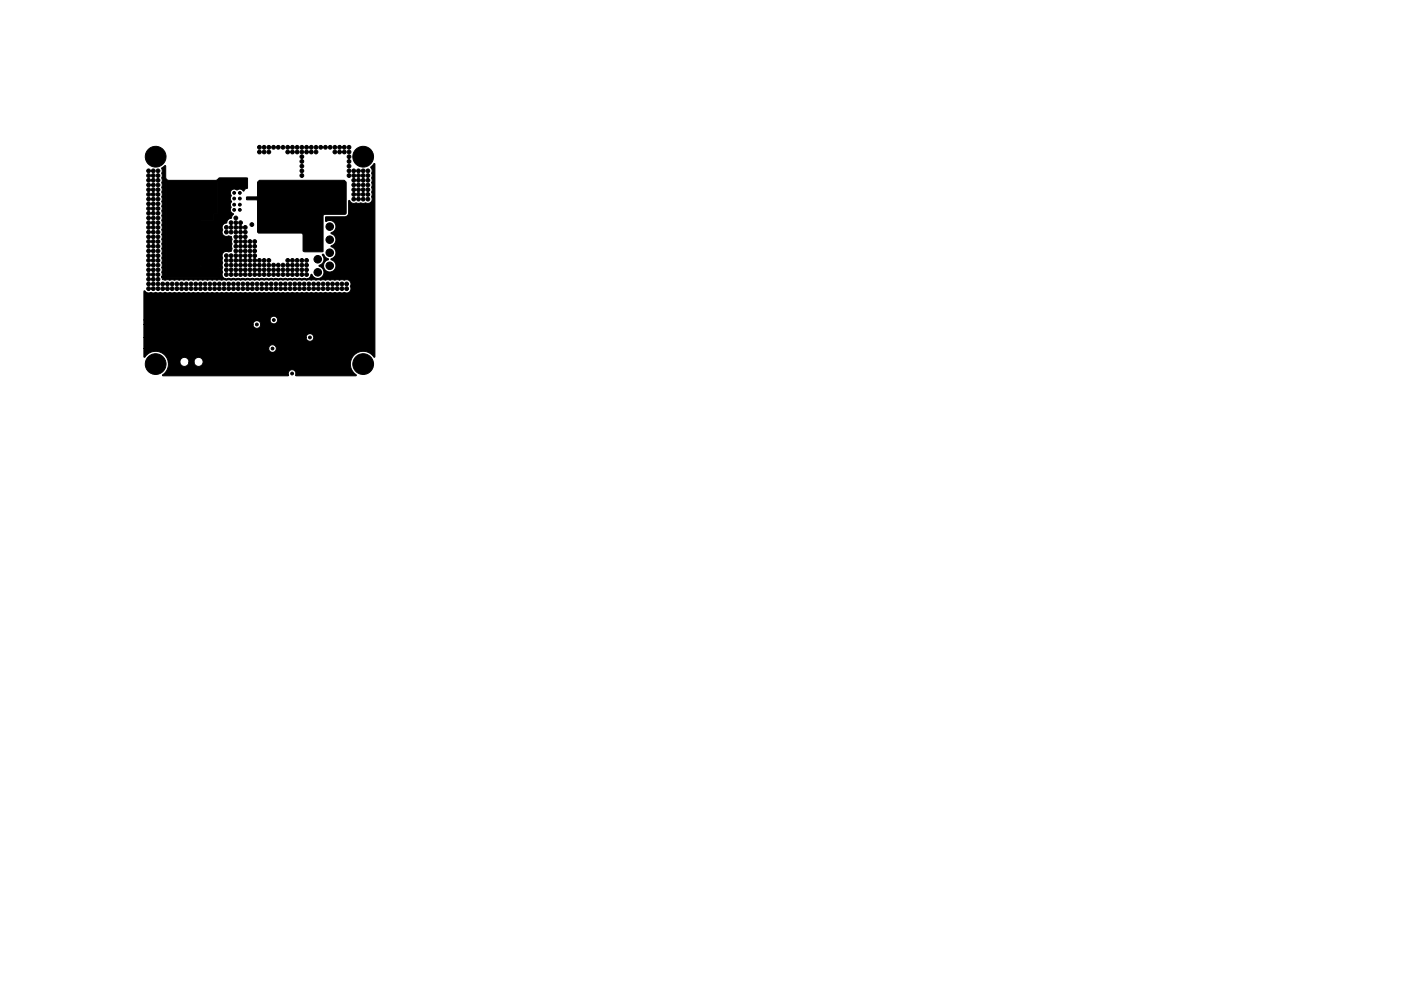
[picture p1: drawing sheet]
<svg xmlns="http://www.w3.org/2000/svg" width="297mm" height="210mm" viewBox="0 0 297 210" stroke-linecap="round" stroke-linejoin="round" font-family="sans-serif">
<g fill="#000" stroke="#000" stroke-width=".21">
<path d="M54.6 38.6l.5-.4h17.8l.5 .4v6.7l-.3 .2h-4.3l-.3 .2v7.7h-4l-.2-.1v-3.6l-.3-.3h-9.1l-.3-.1v-6.8l-.2-.1h-2l-.1-.1v-.5h2.1l.2-.2zM34.3 35.6l.6-.4h.2l.1 2.5 .2 .4 .4 .2h9.9l.8-.6 5.9 .1 .1 2.1-.5 .2-.3 .5-.7-.5-.7 .2-.5-.2a.89 .89 0 0 0-.9 .5 .89 .89 0 0 0 .1 1 1.31 1.31 0 0 0 .1 1.3l-.2 .7a.51 .51 0 0 1 0 .7 1.01 1.01 0 0 0 .6 1.1l-.5 .9a1.12 1.12 0 0 0-1 1 .97 .97 0 0 0-.8 1.5 .95 .95 0 0 0 .2 1.1 .95 .95 0 0 0 1.2 .1l.5 .2 .1 .6-.1 1.3a1.16 1.16 0 0 1-.2 1.2l-.4 .2-.4-.2a.96 .96 0 0 0-.9 .5 .96 .96 0 0 0 0 1l-.1 .4 .1 .6-.1 .4 .1 1.4a1.17 1.17 0 0 0 .6 1.6l.7-.2 .3 .2 .7-.2 .3 .2 .7-.2 .3 .2 .7-.2 .3 .2 .7-.2 .3 .2 .7-.2 .3 .2 .7-.2 .3 .2 .7-.2 .3 .2 .7-.2 .3 .2 .7-.2 .3 .2 .7-.2 .3 .2 .7-.2 .3 .2 .7-.2 .3 .2 .7-.2 .3 .2 .7-.2 .3 .2 .7-.2 .3 .2 .7-.2 .4 .2a1.02 1.02 0 0 0 1.1-1l.9 .8 .5 .1 .6-.2a1.33 1.33 0 0 0 .7-1.3 1.33 1.33 0 0 0-1-1.1v-.2a1.32 1.32 0 0 0 .6-2.2l.3-.1 .5 .6 .5 .3v.2a1.32 1.32 0 0 0-.7 2.1 1.32 1.32 0 0 0 2.2-.1 1.32 1.32 0 0 0-.9-2v-.2l.5-.2a1.31 1.31 0 0 0 .5-1.3 1.31 1.31 0 0 0-.9-1l-.1-.2 .2-.1a1.32 1.32 0 0 0 .8-1.4 1.32 1.32 0 0 0-1-1.1l.1-.3a1.31 1.31 0 0 0 .8-1.7 1.31 1.31 0 0 0-1.9-.6l-.2-.1 .1-.9h4l.5-.2 .3-.6v-2.6l.2-.1 .2 .4a1.03 1.03 0 0 0 1.3 .1l.3 .2 1.5-.2a.99 .99 0 0 0 1.2-.1 .99 .99 0 0 0 .2-1.2l.1-.5-.1-.5 .1-.5-.1-.5 .1-.5-.1-.5 .1-.5-.1-1.5a1.11 1.11 0 0 0-.2-1.2l.8-.8v41.1a2.77 2.77 0 0 0-3.7-.9 2.77 2.77 0 0 0-1.1 3.6l.9 1.2h-12.7l-.1-.3a.85 .85 0 0 0-1-1 .85 .85 0 0 0-.5 1.3h-26.6l-.1-.2a2.71 2.71 0 0 0 1.2-2.6l2.4-.1a.96 .96 0 0 0 1 .9 .96 .96 0 0 0 1-.9h1l.1 .2a.96 .96 0 0 0 1.5 .5 .96 .96 0 0 0-.2-1.6 .96 .96 0 0 0-1.4 .9l-1-.1a.96 .96 0 0 0-1-.9 .96 .96 0 0 0-1 1h-2.4l-.1-.2a2.77 2.77 0 0 0-2.2-2 2.77 2.77 0 0 0-2.8 1.2l-.1-1.9h26.5v.2a.81 .81 0 0 0 1.3 .5 .81 .81 0 0 0-.2-1.4 .81 .81 0 0 0-1.1 .7h-26.5v-2.3h34.4v.2a.81 .81 0 0 0 1.3 .4 .81 .81 0 0 0-.1-1.3 .81 .81 0 0 0-1.2 .7h-34.4v-2.8h23.1l.1 .2a.81 .81 0 0 0 1.3 .5 .81 .81 0 0 0-.2-1.4 .81 .81 0 0 0-1.2 .7h-23.1v-.9h26.7l.1 .2a.81 .81 0 0 0 1.2 .4 .81 .81 0 0 0-.1-1.3 .81 .81 0 0 0-1.2 .7h-26.7v-6.1h.3a1.03 1.03 0 0 0 1.3 .2l.3 .2 .6-.2 .4 .2 .6-.2 .4 .2 .6-.2 .4 .2 .6-.2 .4 .2 .6-.2 .4 .2 .6-.2 .4 .2 .6-.2 .4 .2 .6-.2 .4 .2 .6-.2 .4 .2 .6-.2 .4 .2 .6-.2 .4 .2 .6-.2 .4 .2 .6-.2 .4 .2 .6-.2 .4 .2 .6-.2 .4 .2 .6-.2 .4 .2 .6-.2 .4 .2 .6-.2 .4 .2 .6-.2 .4 .2 .6-.2 .4 .2 .6-.2 .4 .2 .6-.2 .4 .2 .6-.2 .4 .2 .6-.2 .4 .2 .6-.2 .4 .2 .6-.2 .4 .2 .6-.2 .4 .2 .6-.2 .4 .2 .6-.2 .4 .2 .6-.2 .4 .2 .6-.2 .4 .2 .6-.2 .4 .2 .6-.2 .4 .2 .6-.2 .4 .2 .6-.2 .4 .2 .6-.2 .4 .2 .6-.2 .4 .2 3.5-.2a.99 .99 0 0 0 1.2-.1 .99 .99 0 0 0 .2-1.2 .95 .95 0 0 0-.2-1.1 .95 .95 0 0 0-1.2-.1l-3.5-.2-.4 .2-.6-.2-.4 .2-.6-.2-1.4 .2-.7-.2-.3 .2-.3-.2-.7 .2-.3-.2-.7 .2-.3-.2-.7 .2-.3-.2-.7 .2-.3-.2-.7 .2-.3-.2-.7 .2-.3-.2-.7 .2-.3-.2-.7 .2-.3-.2-.7 .2-.3-.2-.7 .2-.3-.2-.7 .2-.3-.2-.7 .2-.3-.2-.7 .2-.3-.2-.7 .2-.3-.2-.7 .2-.3-.2-.7 .2-.3-.2-.7 .2-.3-.2-.7 .2-.4-.2-.6 .2-.4-.2-.6 .2-.4-.2-.6 .2-.4-.2-.6 .2-.4-.2-.6 .2-.4-.2-.6 .2-.4-.2-.6 .2-.4-.2-.6 .2-.4-.2-.6 .2-2.4-.2a.86 .86 0 0 1-1.3-.6h1l.2 .3 10.8-.1 .3-.4v-1.5l-.3-.4h-3.6l-.3-.3v-9.5l.2-.1h2.6v-1.4l1-.2v-6.6h-10.9v20.2h-1l.1-.5-.1-.5 .1-.5-.1-.5 .1-.5-.1-.5 .1-.5-.1-.5 .1-.5-.1-.5 .1-.5-.1-.5 .1-.5-.1-.5 .1-.5-.1-.5 .1-.5-.1-.5 .1-.5-.1-.5 .1-.5-.1-.5 .1-.5-.1-.5 .1-.5-.1-.5 .1-.5-.1-.5 .1-.5-.1-.5 .1-.5-.1-.5 .1-.5-.1-.5 .1-.5-.1-.5 .1-.5-.1-.5 .1-.5-.1-.5 .1-.5-.1-.5 .1-.5zM35.3 38.5h10.9v6.6l-1 .2v1.4h-2.6l-.2 .1v9.5l.3 .3h3.6l.3 .4v1.5l-.3 .4-10.8 .1-.2-.3zM66.6 45.9h1.6v1.6h-1.6z"/>
<circle cx="31.5" cy="39.2" r=".4"/>
<circle cx="31.5" cy="37.2" r=".4"/>
<circle cx="31.5" cy="38.2" r=".4"/>
<circle cx="31.5" cy="36.2" r=".4"/>
<circle cx="32.5" cy="39.2" r=".4"/>
<circle cx="32.5" cy="38.2" r=".4"/>
<circle cx="32.5" cy="37.2" r=".4"/>
<circle cx="32.5" cy="36.2" r=".4"/>
<circle cx="33" cy="33.2" r="2.2"/>
<circle cx="33.5" cy="39.2" r=".4"/>
<circle cx="33.5" cy="37.2" r=".4"/>
<circle cx="33.5" cy="38.2" r=".4"/>
<circle cx="33.5" cy="36.2" r=".4"/>
<circle cx="55" cy="32.2" r=".4"/>
<circle cx="55" cy="31.2" r=".4"/>
<circle cx="56" cy="32.2" r=".4"/>
<circle cx="56" cy="31.2" r=".4"/>
<circle cx="57" cy="32.2" r=".4"/>
<circle cx="57" cy="31.2" r=".4"/>
<circle cx="58" cy="31.2" r=".4"/>
<circle cx="59" cy="31.2" r=".4"/>
<circle cx="60" cy="31.2" r=".4"/>
<circle cx="61" cy="32.2" r=".4"/>
<circle cx="61" cy="31.2" r=".4"/>
<circle cx="62" cy="32.2" r=".4"/>
<circle cx="62" cy="31.2" r=".4"/>
<circle cx="63" cy="32.2" r=".4"/>
<circle cx="63" cy="31.2" r=".4"/>
<circle cx="64" cy="39.2" r=".4"/>
<circle cx="64" cy="32.2" r=".4"/>
<circle cx="64" cy="33.2" r=".4"/>
<circle cx="64" cy="35.2" r=".4"/>
<circle cx="64" cy="37.2" r=".4"/>
<circle cx="64" cy="31.2" r=".4"/>
<circle cx="64" cy="36.2" r=".4"/>
<circle cx="64" cy="34.2" r=".4"/>
<circle cx="65" cy="32.2" r=".4"/>
<circle cx="65" cy="31.2" r=".4"/>
<circle cx="66" cy="32.2" r=".4"/>
<circle cx="66" cy="31.2" r=".4"/>
<circle cx="67" cy="32.2" r=".4"/>
<circle cx="67" cy="31.2" r=".4"/>
<circle cx="68" cy="31.2" r=".4"/>
<circle cx="69" cy="31.2" r=".4"/>
<circle cx="70" cy="31.2" r=".4"/>
<circle cx="71" cy="32.2" r=".4"/>
<circle cx="71" cy="31.2" r=".4"/>
<circle cx="72" cy="32.2" r=".4"/>
<circle cx="72" cy="31.2" r=".4"/>
<circle cx="73" cy="32.2" r=".4"/>
<circle cx="73" cy="31.2" r=".4"/>
<circle cx="74" cy="32.2" r=".4"/>
<circle cx="74" cy="35.2" r=".4"/>
<circle cx="74" cy="33.2" r=".4"/>
<circle cx="74" cy="37.2" r=".4"/>
<circle cx="74" cy="34.2" r=".4"/>
<circle cx="74" cy="31.2" r=".4"/>
<circle cx="74" cy="36.2" r=".4"/>
<circle cx="75" cy="39.2" r=".4"/>
<circle cx="75" cy="37.2" r=".4"/>
<circle cx="75" cy="38.2" r=".4"/>
<circle cx="75" cy="36.2" r=".4"/>
<circle cx="76" cy="39.2" r=".4"/>
<circle cx="76" cy="38.2" r=".4"/>
<circle cx="76" cy="37.2" r=".4"/>
<circle cx="76" cy="36.2" r=".4"/>
<circle cx="77" cy="33.2" r="2.2"/>
<circle cx="77" cy="39.2" r=".4"/>
<circle cx="77" cy="38.2" r=".4"/>
<circle cx="77" cy="37.2" r=".4"/>
<circle cx="77" cy="36.2" r=".4"/>
<circle cx="78" cy="39.2" r=".4"/>
<circle cx="78" cy="38.2" r=".4"/>
<circle cx="78" cy="37.2" r=".4"/>
<circle cx="78" cy="36.2" r=".4"/>
<circle cx="31.5" cy="58.2" r=".4"/>
<circle cx="31.5" cy="59.2" r=".4"/>
<circle cx="31.5" cy="43.2" r=".4"/>
<circle cx="31.5" cy="42.2" r=".4"/>
<circle cx="31.5" cy="55.2" r=".4"/>
<circle cx="31.5" cy="50.2" r=".4"/>
<circle cx="31.5" cy="40.2" r=".4"/>
<circle cx="31.5" cy="45.2" r=".4"/>
<circle cx="31.5" cy="46.2" r=".4"/>
<circle cx="31.5" cy="56.2" r=".4"/>
<circle cx="31.5" cy="52.2" r=".4"/>
<circle cx="31.5" cy="47.2" r=".4"/>
<circle cx="31.5" cy="57.2" r=".4"/>
<circle cx="31.5" cy="51.2" r=".4"/>
<circle cx="31.5" cy="48.2" r=".4"/>
<circle cx="31.5" cy="44.2" r=".4"/>
<circle cx="31.5" cy="54.2" r=".4"/>
<circle cx="31.5" cy="49.2" r=".4"/>
<circle cx="31.5" cy="53.2" r=".4"/>
<circle cx="31.5" cy="41.2" r=".4"/>
<circle cx="32.5" cy="58.2" r=".4"/>
<circle cx="32.5" cy="59.2" r=".4"/>
<circle cx="32.5" cy="45.2" r=".4"/>
<circle cx="32.5" cy="50.2" r=".4"/>
<circle cx="32.5" cy="40.2" r=".4"/>
<circle cx="32.5" cy="55.2" r=".4"/>
<circle cx="32.5" cy="42.2" r=".4"/>
<circle cx="32.5" cy="43.2" r=".4"/>
<circle cx="32.5" cy="46.2" r=".4"/>
<circle cx="32.5" cy="56.2" r=".4"/>
<circle cx="32.5" cy="57.2" r=".4"/>
<circle cx="32.5" cy="47.2" r=".4"/>
<circle cx="32.5" cy="52.2" r=".4"/>
<circle cx="32.5" cy="51.2" r=".4"/>
<circle cx="32.5" cy="44.2" r=".4"/>
<circle cx="32.5" cy="54.2" r=".4"/>
<circle cx="32.5" cy="48.2" r=".4"/>
<circle cx="32.5" cy="49.2" r=".4"/>
<circle cx="32.5" cy="53.2" r=".4"/>
<circle cx="32.5" cy="41.2" r=".4"/>
<circle cx="33.5" cy="59.2" r=".4"/>
<circle cx="33.5" cy="58.2" r=".4"/>
<circle cx="33.5" cy="43.2" r=".4"/>
<circle cx="33.5" cy="55.2" r=".4"/>
<circle cx="33.5" cy="45.2" r=".4"/>
<circle cx="33.5" cy="42.2" r=".4"/>
<circle cx="33.5" cy="40.2" r=".4"/>
<circle cx="33.5" cy="50.2" r=".4"/>
<circle cx="33.5" cy="56.2" r=".4"/>
<circle cx="33.5" cy="46.2" r=".4"/>
<circle cx="33.5" cy="47.2" r=".4"/>
<circle cx="33.5" cy="51.2" r=".4"/>
<circle cx="33.5" cy="52.2" r=".4"/>
<circle cx="33.5" cy="57.2" r=".4"/>
<circle cx="33.5" cy="48.2" r=".4"/>
<circle cx="33.5" cy="54.2" r=".4"/>
<circle cx="33.5" cy="49.2" r=".4"/>
<circle cx="33.5" cy="53.2" r=".4"/>
<circle cx="33.5" cy="44.2" r=".4"/>
<circle cx="33.5" cy="41.2" r=".4"/>
<circle cx="36" cy="58.2" r=".4"/>
<circle cx="36" cy="45.2" r=".4"/>
<circle cx="36" cy="55.2" r=".4"/>
<circle cx="36" cy="50.2" r=".4"/>
<circle cx="36" cy="56.2" r=".4"/>
<circle cx="36" cy="46.2" r=".4"/>
<circle cx="36" cy="51.2" r=".4"/>
<circle cx="36" cy="47.2" r=".4"/>
<circle cx="36" cy="57.2" r=".4"/>
<circle cx="36" cy="52.2" r=".4"/>
<circle cx="36" cy="53.2" r=".4"/>
<circle cx="36" cy="48.2" r=".4"/>
<circle cx="36" cy="49.2" r=".4"/>
<circle cx="36" cy="54.2" r=".4"/>
<circle cx="37" cy="58.2" r=".4"/>
<circle cx="37" cy="45.2" r=".4"/>
<circle cx="37" cy="55.2" r=".4"/>
<circle cx="37" cy="47.2" r=".4"/>
<circle cx="37" cy="46.2" r=".4"/>
<circle cx="37" cy="56.2" r=".4"/>
<circle cx="37" cy="57.2" r=".4"/>
<circle cx="37" cy="49.2" r=".4"/>
<circle cx="37" cy="54.2" r=".4"/>
<circle cx="37" cy="48.2" r=".4"/>
<circle cx="38" cy="58.2" r=".4"/>
<circle cx="38" cy="45.2" r=".4"/>
<circle cx="38" cy="55.2" r=".4"/>
<circle cx="38" cy="56.2" r=".4"/>
<circle cx="38" cy="46.2" r=".4"/>
<circle cx="38" cy="57.2" r=".4"/>
<circle cx="38" cy="47.2" r=".4"/>
<circle cx="38" cy="48.2" r=".4"/>
<circle cx="38" cy="54.2" r=".4"/>
<circle cx="39" cy="58.2" r=".4"/>
<circle cx="39" cy="45.2" r=".4"/>
<circle cx="39" cy="57.2" r=".4"/>
<circle cx="39" cy="46.2" r=".4"/>
<circle cx="39" cy="47.2" r=".4"/>
<circle cx="39" cy="56.2" r=".4"/>
<circle cx="40" cy="58.2" r=".4"/>
<circle cx="40" cy="57.2" r=".4"/>
<circle cx="40" cy="46.2" r=".4"/>
<circle cx="40" cy="45.2" r=".4"/>
<circle cx="41" cy="58.2" r=".4"/>
<circle cx="41" cy="57.2" r=".4"/>
<circle cx="41" cy="45.2" r=".4"/>
<circle cx="41" cy="46.2" r=".4"/>
<circle cx="42" cy="58.2" r=".4"/>
<circle cx="42" cy="57.2" r=".4"/>
<circle cx="42" cy="46.2" r=".4"/>
<circle cx="42" cy="45.2" r=".4"/>
<circle cx="43" cy="58.2" r=".4"/>
<circle cx="43" cy="57.2" r=".4"/>
<circle cx="43" cy="45.2" r=".4"/>
<circle cx="44" cy="58.2" r=".4"/>
<circle cx="44" cy="45.2" r=".4"/>
<circle cx="44" cy="57.2" r=".4"/>
<circle cx="45" cy="58.2" r=".4"/>
<circle cx="45" cy="57.2" r=".4"/>
<circle cx="46" cy="58.2" r=".4"/>
<circle cx="46" cy="57.2" r=".4"/>
<circle cx="48" cy="58.2" r=".4"/>
<circle cx="48" cy="55.2" r=".4"/>
<circle cx="48" cy="56.2" r=".4"/>
<circle cx="48" cy="57.2" r=".4"/>
<circle cx="48" cy="54.2" r=".4"/>
<circle cx="48" cy="48.2" r=".4"/>
<circle cx="48" cy="49.2" r=".4"/>
<circle cx="49" cy="58.2" r=".4"/>
<circle cx="49" cy="55.2" r=".4"/>
<circle cx="49" cy="56.2" r=".4"/>
<circle cx="49" cy="57.2" r=".4"/>
<circle cx="49" cy="47.2" r=".4"/>
<circle cx="49" cy="48.2" r=".4"/>
<circle cx="49" cy="49.2" r=".4"/>
<circle cx="49" cy="54.2" r=".4"/>
<circle cx="49.6" cy="43.4" r=".3"/>
<circle cx="49.6" cy="42.1" r=".3"/>
<circle cx="49.6" cy="40.9" r=".3"/>
<circle cx="49.6" cy="44.5" r=".3"/>
<circle cx="50" cy="58.2" r=".4"/>
<circle cx="50" cy="55.2" r=".4"/>
<circle cx="50" cy="50.2" r=".4"/>
<circle cx="50" cy="56.2" r=".4"/>
<circle cx="50" cy="51.2" r=".4"/>
<circle cx="50" cy="46.2" r=".4"/>
<circle cx="50" cy="47.2" r=".4"/>
<circle cx="50" cy="57.2" r=".4"/>
<circle cx="50" cy="52.2" r=".4"/>
<circle cx="50" cy="53.2" r=".4"/>
<circle cx="50" cy="48.2" r=".4"/>
<circle cx="50" cy="49.2" r=".4"/>
<circle cx="50" cy="54.2" r=".4"/>
<circle cx="50.9" cy="43.4" r=".3"/>
<circle cx="50.9" cy="42.1" r=".3"/>
<circle cx="50.9" cy="40.9" r=".3"/>
<circle cx="50.9" cy="44.5" r=".3"/>
<circle cx="51" cy="58.2" r=".4"/>
<circle cx="51" cy="55.2" r=".4"/>
<circle cx="51" cy="50.2" r=".4"/>
<circle cx="51" cy="51.2" r=".4"/>
<circle cx="51" cy="56.2" r=".4"/>
<circle cx="51" cy="52.2" r=".4"/>
<circle cx="51" cy="47.2" r=".4"/>
<circle cx="51" cy="57.2" r=".4"/>
<circle cx="51" cy="48.2" r=".4"/>
<circle cx="51" cy="53.2" r=".4"/>
<circle cx="51" cy="54.2" r=".4"/>
<circle cx="51" cy="49.2" r=".4"/>
<circle cx="52" cy="58.2" r=".4"/>
<circle cx="52" cy="50.2" r=".4"/>
<circle cx="52" cy="55.2" r=".4"/>
<circle cx="52" cy="52.2" r=".4"/>
<circle cx="52" cy="57.2" r=".4"/>
<circle cx="52" cy="56.2" r=".4"/>
<circle cx="52" cy="51.2" r=".4"/>
<circle cx="52" cy="53.2" r=".4"/>
<circle cx="52" cy="49.2" r=".4"/>
<circle cx="52" cy="48.2" r=".4"/>
<circle cx="52" cy="54.2" r=".4"/>
<circle cx="53" cy="58.2" r=".4"/>
<circle cx="53" cy="55.2" r=".4"/>
<circle cx="53" cy="51.2" r=".4"/>
<circle cx="53" cy="56.2" r=".4"/>
<circle cx="53" cy="52.2" r=".4"/>
<circle cx="53" cy="57.2" r=".4"/>
<circle cx="53" cy="53.2" r=".4"/>
<circle cx="53" cy="54.2" r=".4"/>
<circle cx="53.4" cy="47.6" r=".4"/>
<circle cx="54" cy="58.2" r=".4"/>
<circle cx="54" cy="55.2" r=".4"/>
<circle cx="54" cy="56.2" r=".4"/>
<circle cx="54" cy="57.2" r=".4"/>
<circle cx="54" cy="51.2" r=".4"/>
<circle cx="54" cy="52.2" r=".4"/>
<circle cx="54" cy="54.2" r=".4"/>
<circle cx="54" cy="53.2" r=".4"/>
<circle cx="55" cy="58.2" r=".4"/>
<circle cx="55" cy="55.2" r=".4"/>
<circle cx="55" cy="56.2" r=".4"/>
<circle cx="55" cy="57.2" r=".4"/>
<circle cx="56" cy="58.2" r=".4"/>
<circle cx="56" cy="55.2" r=".4"/>
<circle cx="56" cy="56.2" r=".4"/>
<circle cx="56" cy="57.2" r=".4"/>
<circle cx="57" cy="58.2" r=".4"/>
<circle cx="57" cy="55.2" r=".4"/>
<circle cx="57" cy="56.2" r=".4"/>
<circle cx="57" cy="57.2" r=".4"/>
<circle cx="58" cy="58.2" r=".4"/>
<circle cx="58" cy="56.2" r=".4"/>
<circle cx="58" cy="57.2" r=".4"/>
<circle cx="59" cy="58.2" r=".4"/>
<circle cx="59" cy="57.2" r=".4"/>
<circle cx="59" cy="56.2" r=".4"/>
<circle cx="60" cy="58.2" r=".4"/>
<circle cx="60" cy="57.2" r=".4"/>
<circle cx="60" cy="56.2" r=".4"/>
<circle cx="61" cy="58.2" r=".4"/>
<circle cx="61" cy="43.2" r=".4"/>
<circle cx="61" cy="55.2" r=".4"/>
<circle cx="61" cy="57.2" r=".4"/>
<circle cx="61" cy="56.2" r=".4"/>
<circle cx="62" cy="58.2" r=".4"/>
<circle cx="62" cy="43.2" r=".4"/>
<circle cx="62" cy="55.2" r=".4"/>
<circle cx="62" cy="56.2" r=".4"/>
<circle cx="62" cy="57.2" r=".4"/>
<circle cx="63" cy="58.2" r=".4"/>
<circle cx="63" cy="55.2" r=".4"/>
<circle cx="63" cy="43.2" r=".4"/>
<circle cx="63" cy="42.2" r=".4"/>
<circle cx="63" cy="45.2" r=".4"/>
<circle cx="63" cy="56.2" r=".4"/>
<circle cx="63" cy="57.2" r=".4"/>
<circle cx="63" cy="44.2" r=".4"/>
<circle cx="64" cy="58.2" r=".4"/>
<circle cx="64" cy="40.2" r=".4"/>
<circle cx="64" cy="45.2" r=".4"/>
<circle cx="64" cy="43.2" r=".4"/>
<circle cx="64" cy="42.2" r=".4"/>
<circle cx="64" cy="55.2" r=".4"/>
<circle cx="64" cy="46.2" r=".4"/>
<circle cx="64" cy="47.2" r=".4"/>
<circle cx="64" cy="56.2" r=".4"/>
<circle cx="64" cy="57.2" r=".4"/>
<circle cx="64" cy="48.2" r=".4"/>
<circle cx="64" cy="44.2" r=".4"/>
<circle cx="64" cy="41.2" r=".4"/>
<circle cx="65" cy="58.2" r=".4"/>
<circle cx="65" cy="42.2" r=".4"/>
<circle cx="65" cy="45.2" r=".4"/>
<circle cx="65" cy="43.2" r=".4"/>
<circle cx="65" cy="50.2" r=".4"/>
<circle cx="65" cy="55.2" r=".4"/>
<circle cx="65" cy="51.2" r=".4"/>
<circle cx="65" cy="57.2" r=".4"/>
<circle cx="65" cy="47.2" r=".4"/>
<circle cx="65" cy="56.2" r=".4"/>
<circle cx="65" cy="46.2" r=".4"/>
<circle cx="65" cy="52.2" r=".4"/>
<circle cx="65" cy="48.2" r=".4"/>
<circle cx="65" cy="44.2" r=".4"/>
<circle cx="65" cy="49.2" r=".4"/>
<circle cx="66" cy="43.2" r=".4"/>
<circle cx="66" cy="44.2" r=".4"/>
<circle cx="67" cy="44.2" r=".4"/>
<circle cx="67.4" cy="55" r=".8"/>
<circle cx="67.4" cy="49.5" r=".8"/>
<circle cx="67.4" cy="57.8" r=".8"/>
<circle cx="67.4" cy="52.2" r=".8"/>
<circle cx="68" cy="44.2" r=".4"/>
<circle cx="69" cy="44.2" r=".4"/>
<circle cx="69.9" cy="50.9" r=".8"/>
<circle cx="69.9" cy="56.4" r=".8"/>
<circle cx="69.9" cy="53.6" r=".8"/>
<circle cx="69.9" cy="48.1" r=".8"/>
<circle cx="70" cy="44.2" r=".4"/>
<circle cx="71" cy="43.2" r=".4"/>
<circle cx="71" cy="44.2" r=".4"/>
<circle cx="72" cy="43.2" r=".4"/>
<circle cx="72" cy="44.2" r=".4"/>
<circle cx="75" cy="40.2" r=".4"/>
<circle cx="75" cy="42.2" r=".4"/>
<circle cx="75" cy="41.2" r=".4"/>
<circle cx="76" cy="42.2" r=".4"/>
<circle cx="76" cy="40.2" r=".4"/>
<circle cx="76" cy="41.2" r=".4"/>
<circle cx="77" cy="42.2" r=".4"/>
<circle cx="77" cy="40.2" r=".4"/>
<circle cx="77" cy="41.2" r=".4"/>
<circle cx="78" cy="40.2" r=".4"/>
<circle cx="78" cy="42.2" r=".4"/>
<circle cx="78" cy="41.2" r=".4"/>
<circle cx="31.5" cy="60.2" r=".4"/>
<circle cx="31.5" cy="61.2" r=".4"/>
<circle cx="32.5" cy="60.2" r=".4"/>
<circle cx="32.5" cy="61.2" r=".4"/>
<circle cx="33" cy="77.2" r="2.2"/>
<circle cx="33.5" cy="60.2" r=".4"/>
<circle cx="33.5" cy="61.2" r=".4"/>
<circle cx="34.5" cy="60.2" r=".4"/>
<circle cx="34.5" cy="61.2" r=".4"/>
<circle cx="35.5" cy="60.2" r=".4"/>
<circle cx="35.5" cy="61.2" r=".4"/>
<circle cx="36.5" cy="60.2" r=".4"/>
<circle cx="36.5" cy="61.2" r=".4"/>
<circle cx="37.5" cy="60.2" r=".4"/>
<circle cx="37.5" cy="61.2" r=".4"/>
<circle cx="38.5" cy="60.2" r=".4"/>
<circle cx="38.5" cy="61.2" r=".4"/>
<circle cx="39.5" cy="60.2" r=".4"/>
<circle cx="39.5" cy="61.2" r=".4"/>
<circle cx="40.5" cy="60.2" r=".4"/>
<circle cx="40.5" cy="61.2" r=".4"/>
<circle cx="41.5" cy="60.2" r=".4"/>
<circle cx="41.5" cy="61.2" r=".4"/>
<circle cx="42.5" cy="60.2" r=".4"/>
<circle cx="42.5" cy="61.2" r=".4"/>
<circle cx="43.5" cy="60.2" r=".4"/>
<circle cx="43.5" cy="61.2" r=".4"/>
<circle cx="44.5" cy="60.2" r=".4"/>
<circle cx="44.5" cy="61.2" r=".4"/>
<circle cx="45.5" cy="60.2" r=".4"/>
<circle cx="45.5" cy="61.2" r=".4"/>
<circle cx="46.5" cy="60.2" r=".4"/>
<circle cx="46.5" cy="61.2" r=".4"/>
<circle cx="47.5" cy="60.2" r=".4"/>
<circle cx="47.5" cy="61.2" r=".4"/>
<circle cx="48.5" cy="60.2" r=".4"/>
<circle cx="48.5" cy="61.2" r=".4"/>
<circle cx="49.5" cy="60.2" r=".4"/>
<circle cx="49.5" cy="61.2" r=".4"/>
<circle cx="50.5" cy="60.2" r=".4"/>
<circle cx="50.5" cy="61.2" r=".4"/>
<circle cx="51.5" cy="60.2" r=".4"/>
<circle cx="51.5" cy="61.2" r=".4"/>
<circle cx="52.5" cy="60.2" r=".4"/>
<circle cx="52.5" cy="61.2" r=".4"/>
<circle cx="53.5" cy="60.2" r=".4"/>
<circle cx="53.5" cy="61.2" r=".4"/>
<circle cx="54.5" cy="68.8" r=".3"/>
<circle cx="54.5" cy="60.2" r=".4"/>
<circle cx="54.5" cy="61.2" r=".4"/>
<circle cx="55.5" cy="60.2" r=".4"/>
<circle cx="55.5" cy="61.2" r=".4"/>
<circle cx="55.6" cy="68.8" r=".3"/>
<circle cx="56.5" cy="60.2" r=".4"/>
<circle cx="56.5" cy="61.2" r=".4"/>
<circle cx="56.9" cy="67.8" r=".3"/>
<circle cx="57.5" cy="60.2" r=".4"/>
<circle cx="57.5" cy="61.2" r=".4"/>
<circle cx="57.8" cy="75.1" r=".3"/>
<circle cx="57.8" cy="73.9" r=".3"/>
<circle cx="58" cy="67.9" r=".3"/>
<circle cx="58.5" cy="60.2" r=".4"/>
<circle cx="58.5" cy="61.2" r=".4"/>
<circle cx="59.5" cy="60.2" r=".4"/>
<circle cx="59.5" cy="61.2" r=".4"/>
<circle cx="60.5" cy="60.2" r=".4"/>
<circle cx="60.5" cy="61.2" r=".4"/>
<circle cx="61.5" cy="60.2" r=".4"/>
<circle cx="61.5" cy="61.2" r=".4"/>
<circle cx="61.9" cy="79.2" r=".3"/>
<circle cx="62.5" cy="60.2" r=".4"/>
<circle cx="62.5" cy="61.2" r=".4"/>
<circle cx="63.1" cy="79.2" r=".3"/>
<circle cx="63.5" cy="60.2" r=".4"/>
<circle cx="63.5" cy="61.2" r=".4"/>
<circle cx="64.5" cy="60.2" r=".4"/>
<circle cx="64.5" cy="61.2" r=".4"/>
<circle cx="65.5" cy="60.2" r=".4"/>
<circle cx="65.5" cy="61.2" r=".4"/>
<circle cx="65.7" cy="70.4" r=".3"/>
<circle cx="65.7" cy="71.6" r=".3"/>
<circle cx="66.5" cy="60.2" r=".4"/>
<circle cx="66.5" cy="61.2" r=".4"/>
<circle cx="67.5" cy="60.2" r=".4"/>
<circle cx="67.5" cy="61.2" r=".4"/>
<circle cx="68.5" cy="60.2" r=".4"/>
<circle cx="68.5" cy="61.2" r=".4"/>
<circle cx="69.5" cy="60.2" r=".4"/>
<circle cx="69.5" cy="61.2" r=".4"/>
<circle cx="70.5" cy="60.2" r=".4"/>
<circle cx="70.5" cy="61.2" r=".4"/>
<circle cx="71.5" cy="60.2" r=".4"/>
<circle cx="71.5" cy="61.2" r=".4"/>
<circle cx="72.5" cy="60.2" r=".4"/>
<circle cx="72.5" cy="61.2" r=".4"/>
<circle cx="73.5" cy="60.2" r=".4"/>
<circle cx="73.5" cy="61.2" r=".4"/>
<circle cx="77" cy="77.2" r="2.2"/>
</g>
</svg>
